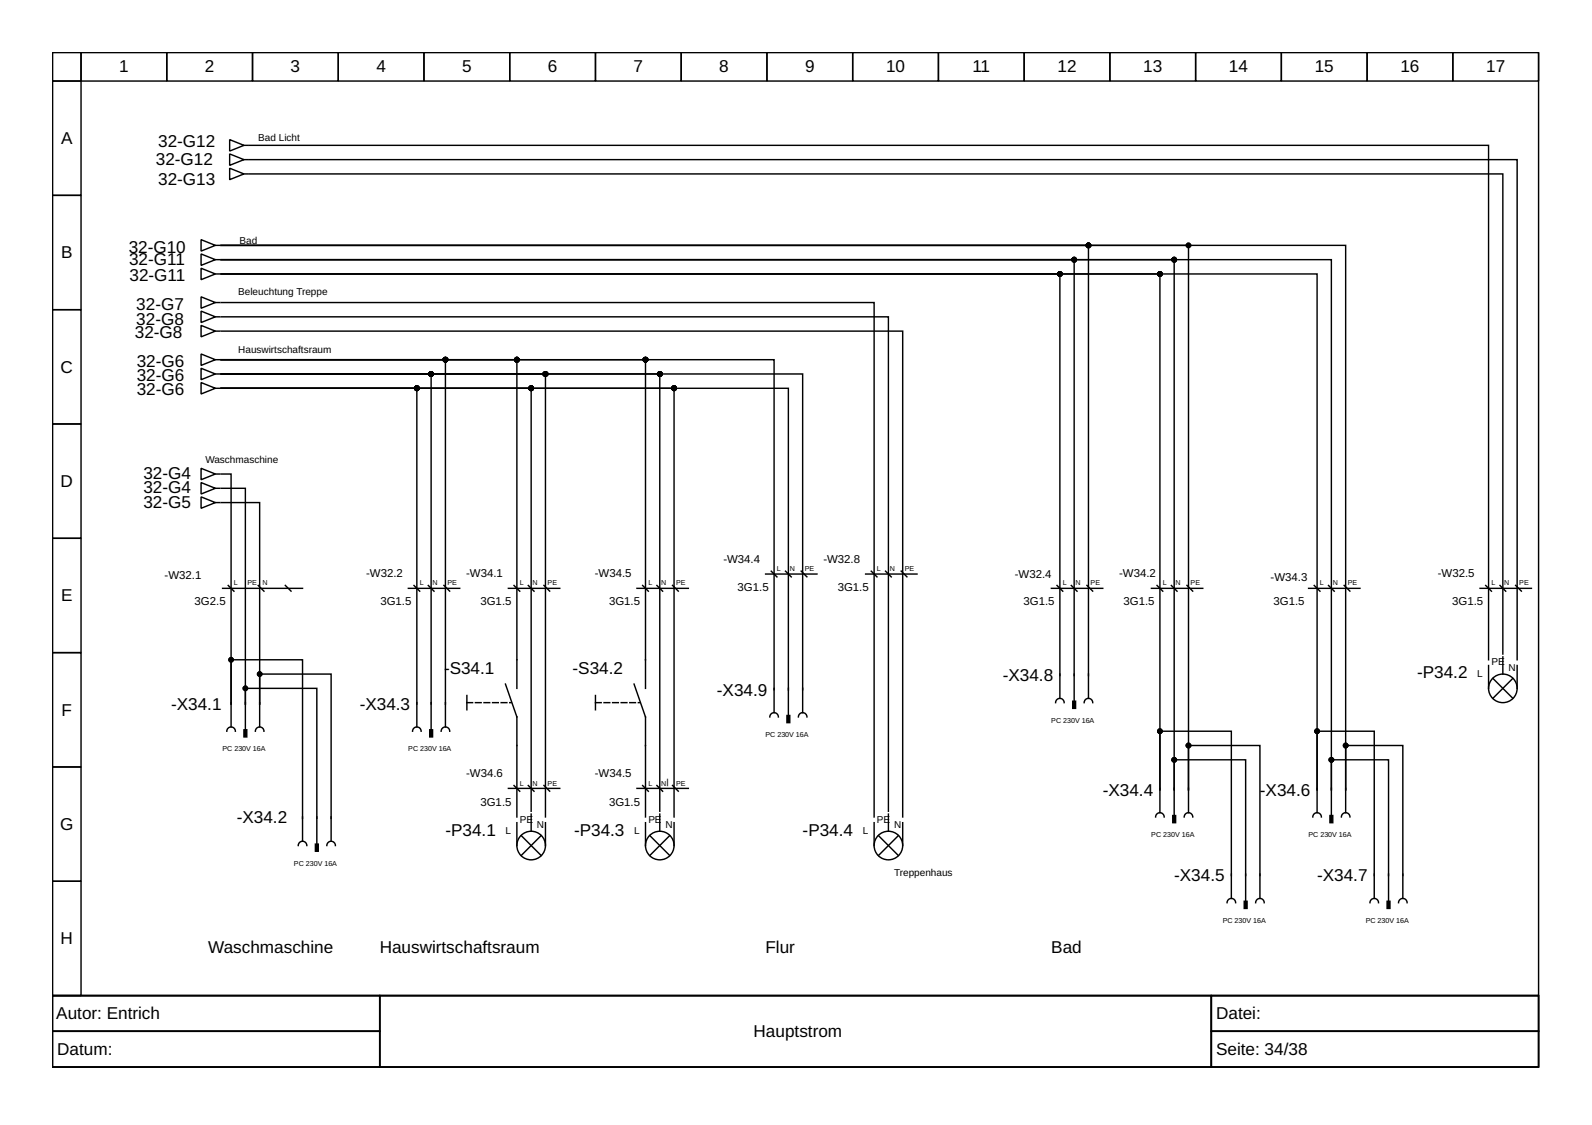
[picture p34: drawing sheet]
<svg xmlns="http://www.w3.org/2000/svg" width="297mm" height="210mm" viewBox="0 0 297 210" stroke-linecap="round" stroke-linejoin="round" font-family="sans-serif">
<defs><g id="words">
<g font-size="3.2">
<text x="22.2" y="13.5">1</text>
<text x="38.2" y="13.5">2</text>
<text x="54.2" y="13.5">3</text>
<text x="70.2" y="13.5">4</text>
<text x="86.2" y="13.5">5</text>
<text x="102.2" y="13.5">6</text>
<text x="118.2" y="13.5">7</text>
<text x="134.2" y="13.5">8</text>
<text x="150.2" y="13.5">9</text>
<text x="165.3" y="13.5">10</text>
<text x="181.4" y="13.5">11</text>
<text x="197.3" y="13.5">12</text>
<text x="213.3" y="13.5">13</text>
<text x="229.3" y="13.5">14</text>
<text x="245.3" y="13.5">15</text>
<text x="261.3" y="13.5">16</text>
<text x="277.3" y="13.5">17</text>
<text x="11.4" y="26.9">A</text>
<text x="29.5" y="27.4">32-G12</text>
<text x="29.1" y="30.7">32-G12</text>
<text x="29.5" y="34.6">32-G13</text>
<text x="24" y="47.1">32-G10</text>
<text x="11.4" y="48.2">B</text>
<text x="24.1" y="49.4">32-G11</text>
<text x="24.2" y="52.4">32-G11</text>
<text x="25.4" y="57.8">32-G7</text>
<text x="25.2" y="63.1">32-G8</text>
<text x="25.4" y="60.7">32-G8</text>
<text x="11.3" y="69.5">C</text>
<text x="25.5" y="71.1">32-G6</text>
<text x="25.5" y="68.4">32-G6</text>
<text x="25.5" y="73.8">32-G6</text>
<text x="26.8" y="89.4">32-G4</text>
<text x="11.3" y="90.8">D</text>
<text x="26.8" y="94.7">32-G5</text>
<text x="26.8" y="92">32-G4</text>
<text x="11.4" y="112.2">E</text>
<text x="82.8" y="125.8">-</text>
<text x="83.9" y="125.8">S34.1</text>
<text x="106.8" y="125.8">-S34.2</text>
<text x="133.8" y="129.8">-X34.9</text>
<text x="187.1" y="127.1">-X34.8</text>
<text x="264.4" y="126.6">-P34.2</text>
<text x="11.5" y="133.5">F</text>
<text x="31.9" y="132.4">-X34.1</text>
<text x="67.1" y="132.4">-X34.3</text>
<text x="205.8" y="148.4">-X34.4</text>
<text x="235.1" y="148.4">-X34.6</text>
<text x="11.2" y="154.8">G</text>
<text x="44.2" y="153.5">-X34.2</text>
<text x="83.1" y="155.9">-P34.1</text>
<text x="107.1" y="155.9">-P34.3</text>
<text x="149.8" y="155.9">-P34.4</text>
<text x="219.1" y="164.4">-X34.5</text>
<text x="245.7" y="164.4">-X34.7</text>
<text x="11.3" y="176.2">H</text>
<text x="38.9" y="177.8">Waschmaschine</text>
<text x="70.8" y="177.8">Hauswirtschaftsraum</text>
<text x="142.8" y="177.8">Flur</text>
<text x="196.2" y="177.8">Bad</text>
<text x="10.5" y="190.2">Autor: Entrich</text>
<text x="226.9" y="190.2">Datei:</text>
<text x="10.7" y="196.8">Datum:</text>
<text x="140.6" y="193.5">Hauptstrom</text>
<text x="226.9" y="196.8">Seite: 34/38</text>
</g>
<text font-size="2.4" x="124.2" y="146.6" transform="rotate(-90 124.2 146.6)">_</text>
<g font-size="2.1">
<text x="68.3" y="107.6">-W32.2</text>
<text x="87" y="107.6">-W34.1</text>
<text x="111" y="107.6">-W34.5</text>
<text x="135" y="105">-W34.4</text>
<text x="153.6" y="105">-W32.8</text>
<text x="189.4" y="107.9">-W32.4</text>
<text x="208.8" y="107.6">-W34.2</text>
<text x="268.3" y="107.6">-W32.5</text>
<text x="30.7" y="108">-W32.1</text>
<text x="36.3" y="113">3G2.5</text>
<text x="71" y="113">3G1.5</text>
<text x="89.6" y="113">3G1.5</text>
<text x="113.6" y="113">3G1.5</text>
<text x="137.6" y="110.3">3G1.5</text>
<text x="156.3" y="110.3">3G1.5</text>
<text x="191" y="113">3G1.5</text>
<text x="209.6" y="113">3G1.5</text>
<text x="237.1" y="108.4">-W34.3</text>
<text x="237.6" y="113">3G1.5</text>
<text x="270.9" y="113">3G1.5</text>
<text x="87" y="145">-W34.6</text>
<text x="111" y="145">-W34.5</text>
<text x="89.6" y="150.3">3G1.5</text>
<text x="113.6" y="150.3">3G1.5</text>
</g>
<g font-size="1.9">
<text x="48.2" y="26.3">Bad Licht</text>
<text x="44.7" y="45.5">Bad</text>
<text x="44.4" y="55.1">Beleuchtung Treppe</text>
<text x="44.4" y="65.8">Hauswirtschaftsraum</text>
<text x="38.3" y="86.3">Waschmaschine</text>
<text x="278.3" y="124.2">PE</text>
<text x="281.5" y="125.2">N</text>
<text x="275.6" y="126.3">L</text>
<text x="94.3" y="155.6">L</text>
<text x="97" y="153.5">PE</text>
<text x="100.2" y="154.6">N</text>
<text x="118.3" y="155.6">L</text>
<text x="121" y="153.5">PE</text>
<text x="124.2" y="154.6">N</text>
<text x="161" y="155.6">L</text>
<text x="163.6" y="153.5">PE</text>
<text x="166.8" y="154.6">N</text>
<text x="166.8" y="163.4">Treppenhaus</text>
</g>
<g font-size="1.3">
<text x="145" y="106.6">L</text>
<text x="147.4" y="106.6">N</text>
<text x="150.2" y="106.6">PE</text>
<text x="163.6" y="106.6">L</text>
<text x="166" y="106.6">N</text>
<text x="168.8" y="106.6">PE</text>
<text x="43.6" y="109.2">L</text>
<text x="46.2" y="109.2">PE</text>
<text x="49" y="109.2">N</text>
<text x="78.3" y="109.2">L</text>
<text x="80.7" y="109.2">N</text>
<text x="83.5" y="109.2">PE</text>
<text x="97" y="109.2">L</text>
<text x="99.4" y="109.2">N</text>
<text x="102.2" y="109.2">PE</text>
<text x="121" y="109.2">L</text>
<text x="123.4" y="109.2">N</text>
<text x="126.2" y="109.2">PE</text>
<text x="198.3" y="109.2">L</text>
<text x="200.7" y="109.2">N</text>
<text x="203.5" y="109.2">PE</text>
<text x="217" y="109.2">L</text>
<text x="219.4" y="109.2">N</text>
<text x="222.1" y="109.2">PE</text>
<text x="246.3" y="109.2">L</text>
<text x="248.7" y="109.2">N</text>
<text x="251.5" y="109.2">PE</text>
<text x="278.3" y="109.2">L</text>
<text x="280.7" y="109.2">N</text>
<text x="283.5" y="109.2">PE</text>
<text x="142.8" y="137.5">PC 230V 16A</text>
<text x="196.2" y="134.8">PC 230V 16A</text>
<text x="41.5" y="140.2">PC 230V 16A</text>
<text x="76.2" y="140.2">PC 230V 16A</text>
<text x="97" y="146.6">L</text>
<text x="99.4" y="146.6">N</text>
<text x="102.2" y="146.6">PE</text>
<text x="121" y="146.6">L</text>
<text x="123.4" y="146.6">N</text>
<text x="126.2" y="146.6">PE</text>
<text x="54.8" y="161.5">PC 230V 16A</text>
<text x="214.8" y="156.2">PC 230V 16A</text>
<text x="244.1" y="156.2">PC 230V 16A</text>
<text x="228.1" y="172.2">PC 230V 16A</text>
<text x="254.8" y="172.2">PC 230V 16A</text>
</g>
</g></defs>
<g fill="none" stroke="#000" stroke-width=".27">
<path d="M9.8 9.8h277.3v176h-277.3zM9.8 9.8h5.3v5.3h-5.3zM9.8 15.1h5.3v21.4h-5.3zM15.1 9.8h16v5.3h-16zM31.1 9.8h16v5.3h-16zM47.1 9.8h16v5.3h-16zM63.1 9.8h16v5.3h-16zM79.1 9.8h16v5.3h-16zM95.1 9.8h16v5.3h-16zM111.1 9.8h16v5.3h-16zM127.1 9.8h16v5.3h-16zM143.1 9.8h16v5.3h-16z"/>
<path d="M159.1 9.8h16v5.3h-16zM175.1 9.8h16v5.3h-16zM191.1 9.8h16v5.3h-16zM207.1 9.8h16v5.3h-16zM223.1 9.8h16v5.3h-16zM239.1 9.8h16v5.3h-16zM255.1 9.8h16v5.3h-16zM271.1 9.8h16v5.3h-16zM9.8 36.5h5.3v21.3h-5.3zM42.9 26.1l2.6 1-2.6 1.1zM42.9 28.7l2.6 1.1-2.6 1.1zM42.9 31.4l2.6 1.1-2.6 1z"/>
<path d="M45.5 27.1h.8M45.5 29.8h.8M45.5 32.5h.8M46.6 32.5h233.8v89.5M46.6 29.8h236.5v93.3M46.6 27.1h231.1v96M9.8 57.8h5.3v21.3h-5.3zM37.5 55.4l2.7 1-2.7 1.1zM37.5 58l2.7 1.1-2.7 1.1zM37.5 50l2.7 1.1-2.7 1.1zM37.5 44.7l2.7 1.1-2.7 1zM37.5 47.4l2.7 1-2.7 1.1z"/>
<path d="M40.2 56.4h.8M40.2 59.1h.8M40.2 51.1h.8M40.2 45.8h.8M40.2 48.4h.8M41.3 59.1h124.5v92.3M41.3 56.4h121.8v96M41.3 45.8h161.8v80.2M41.3 45.8h209.8v101.6v-8.3h10.6v24.3M41.3 45.8h180.4v101.6v-8.3h13.4v24.3M41.3 48.4h177.8v99v-5.6h13.3v21.6M41.3 48.4h207.1v99v-5.6h10.7v21.6"/>
<path d="M41.3 51.1h204.4v96.3v-11h10.7v27M41.3 51.1h156.5v74.9M41.3 51.1h175.1v96.3v-11h13.3v27M41.3 48.4h159.1v77.6M9.8 79.1h5.3v21.3h-5.3zM37.5 60.7l2.7 1.1-2.7 1zM37.5 68.7l2.7 1.1-2.7 1zM37.5 71.4l2.7 1-2.7 1.1zM37.5 66l2.7 1.1-2.7 1.1zM40.2 61.8h.8M40.2 69.8h.8M40.2 72.4h.8"/>
<path d="M40.2 67.1h.8M41.3 72.4h84.5v80M41.3 69.8h108.5v58.9M41.3 72.4h105.8v56.3M41.3 61.8h127.1v90.6M41.3 67.1h103.1v61.6M41.3 69.8h81.8v81.6M41.3 67.1h79.1v61.3M41.3 67.1h41.8v64.3M41.3 67.1h55.1v61.3M41.3 72.4h36.5v59M41.3 72.4h57.8v79"/>
<path d="M41.3 69.8h39.1v61.6M41.3 69.8h60.5v82.6M37.5 87.4l2.7 1-2.7 1.1zM37.5 92.7l2.7 1.1-2.7 1zM37.5 90l2.7 1.1-2.7 1.1zM40.2 88.4h.8M40.2 93.8h.8M40.2 91.1h.8M41.3 91.1h4.5v40.3v-3h13.3v24.3M41.3 93.8h7.1v37.6v-5.6h13.4v26.9M41.3 88.4h1.8v43v-8.3h13.3v29.6M9.8 100.4h5.3v21.4h-5.3z"/>
<path d="M41.5 109.8h14.9M42.6 109.2l1 1.1M48.2 109.2l1 1.1M53.2 109.2l1.1 1.1M76.2 109.8h9.6M77.2 109.2l1.1 1.1M79.9 109.2l1.1 1.1M82.8 109.2l1.1 1.1M94.9 109.8h9.5M95.9 109.2l1.1 1.1M98.6 109.2l1 1.1M101.5 109.2l1.1 1.1"/>
<path d="M118.9 109.8h9.5M119.9 109.2l1.1 1.1M122.6 109.2l1 1.1M125.5 109.2l1.1 1.1M142.8 107.1h9.6M143.9 106.6l1.1 1M146.6 106.6l1 1M149.5 106.6l1 1M161.5 107.1h9.6M162.6 106.6l1 1M165.2 106.6l1.1 1M168.1 106.6l1.1 1"/>
<path d="M196.2 109.8h9.6M197.2 109.2l1.1 1.1M199.9 109.2l1.1 1.1M202.8 109.2l1.1 1.1M214.8 109.8h9.6M215.9 109.2l1.1 1.1M218.6 109.2l1 1.1M221.5 109.2l1 1.1M244.2 109.8h9.5M245.2 109.2l1.1 1.1M247.9 109.2l1 1.1M250.8 109.2l1.1 1.1"/>
<path d="M276.2 109.8h9.5M277.2 109.2l1.1 1.1M279.9 109.2l1 1.1M282.8 109.2l1.1 1.1M9.8 121.8h5.3v21.3h-5.3zM42.3 136.4a.8 .8 0 0 1 .8-.8 .8 .8 0 0 1 .8 .8M43.1 131.1v4.5M45.8 131.1v5.1M47.6 136.4a.8 .8 0 0 1 .8-.8 .8 .8 0 0 1 .8 .8M48.4 131.1v4.5M77 136.4a.8 .8 0 0 1 .8-.8 .8 .8 0 0 1 .8 .8M77.8 131.1v4.5"/>
<path d="M80.4 131.1v5.1M82.3 136.4a.8 .8 0 0 1 .8-.8 .8 .8 0 0 1 .8 .8M83.1 131.1v4.5M87.1 129.8v2.6M94.3 127.6l2.1 6.2v18.6M111.1 129.8v2.6M118.3 127.6l2.1 6.2v18.6M143.6 133.8a.8 .8 0 0 1 .8-.8 .8 .8 0 0 1 .8 .8M144.4 128.4v4.6M147.1 128.4v5.1M149 133.8a.8 .8 0 0 1 .8-.8 .8 .8 0 0 1 .8 .8M149.8 128.4v4.6"/>
<path d="M197 131.1a.8 .8 0 0 1 .8-.8 .8 .8 0 0 1 .8 .8M197.8 125.8v4.5M200.4 125.8v5M202.3 131.1a.8 .8 0 0 1 .8-.8 .8 .8 0 0 1 .8 .8M203.1 125.8v4.5M277.7 124.2v4.2M278.5 126.6l3.8 3.7M280.4 122.6v3.2M282.3 126.6l-3.8 3.7M283.1 124.2v4.2M9.8 143.1h5.3v21.3h-5.3zM55.6 157.8a.8 .8 0 0 1 .8-.8 .8 .8 0 0 1 .8 .8"/>
<path d="M56.4 152.4v4.6M59.1 152.4v5.1M61 157.8a.8 .8 0 0 1 .8-.8 .8 .8 0 0 1 .8 .8M61.8 152.4v4.6M94.9 147.1h9.5M95.9 146.6l1.1 1M96.4 153.5v4.3M97.2 155.9l3.8 3.7M98.6 146.6l1 1M99.1 151.9v3.2M101 155.9l-3.8 3.7M101.5 146.6l1.1 1"/>
<path d="M101.8 153.5v4.3M118.9 147.1h9.5M119.9 146.6l1.1 1M120.4 153.5v4.3M121.2 155.9l3.8 3.7M122.6 146.6l1 1M123.1 151.9v3.2M125 155.9l-3.8 3.7M125.5 146.6l1.1 1M125.8 153.5v4.3M163.1 153.5v4.3M163.9 155.9l3.7 3.7"/>
<path d="M165.8 151.9v3.2M167.6 155.9l-3.7 3.7M168.4 153.5v4.3M215.6 152.4a.8 .8 0 0 1 .8-.8 .8 .8 0 0 1 .8 .8M216.4 147.1v4.5M219.1 147.1v5.1M220.9 152.4a.8 .8 0 0 1 .8-.8 .8 .8 0 0 1 .8 .8M221.7 147.1v4.5M244.9 152.4a.8 .8 0 0 1 .8-.8 .8 .8 0 0 1 .8 .8M245.7 147.1v4.5M248.4 147.1v5.1M250.3 152.4a.8 .8 0 0 1 .8-.8 .8 .8 0 0 1 .8 .8"/>
<path d="M251.1 147.1v4.5M9.8 164.4h5.3v21.4h-5.3zM228.9 168.4a.8 .8 0 0 1 .8-.8 .8 .8 0 0 1 .8 .8M229.7 163.1v4.5M232.4 163.1v5.1M234.3 168.4a.8 .8 0 0 1 .8-.8 .8 .8 0 0 1 .8 .8M235.1 163.1v4.5M255.6 168.4a.8 .8 0 0 1 .8-.8 .8 .8 0 0 1 .8 .8M256.4 163.1v4.5M259.1 163.1v5.1M260.9 168.4a.8 .8 0 0 1 .8-.8 .8 .8 0 0 1 .8 .8M261.7 163.1v4.5"/>
<path d="M9.8 185.8h277.3v13.3h-277.3zM9.8 185.8h61v6.6h-61zM9.8 192.4h61v6.7h-61zM70.8 185.8h155.2v13.3h-155.2zM226 185.8h61.1v6.6h-61.1zM226 192.4h61.1v6.7h-61.1z"/>
<circle cx="280.4" cy="128.4" r="2.67"/>
<circle cx="99.1" cy="157.8" r="2.67"/>
<circle cx="123.1" cy="157.8" r="2.67"/>
<circle cx="165.8" cy="157.8" r="2.67"/>
</g>
<path d="M87.1 131.1h8.3M111.1 131.1h8.3" fill="none" stroke="#000" stroke-width=".27" stroke-dasharray="1.1 .5"/>
<g fill="#000" stroke="#000" stroke-width=".27">
<path d="M45.5 136.2h.5v1.3h-.5z" fill-rule="evenodd"/>
<path d="M80.2 136.2h.5v1.3h-.5z" fill-rule="evenodd"/>
<path d="M146.8 133.5h.6v1.3h-.6z" fill-rule="evenodd"/>
<path d="M200.2 130.8h.5v1.4h-.5z" fill-rule="evenodd"/>
<path d="M58.8 157.5h.6v1.3h-.6z" fill-rule="evenodd"/>
<path d="M218.8 152.2h.6v1.3h-.6z" fill-rule="evenodd"/>
<path d="M248.1 152.2h.6v1.3h-.6z" fill-rule="evenodd"/>
<path d="M232.1 168.2h.6v1.3h-.6z" fill-rule="evenodd"/>
<path d="M258.8 168.2h.5v1.3h-.5z" fill-rule="evenodd"/>
<circle cx="197.8" cy="51.1" r=".4"/>
<circle cx="200.4" cy="48.4" r=".4"/>
<circle cx="203.1" cy="45.8" r=".4"/>
<circle cx="216.4" cy="51.1" r=".4"/>
<circle cx="219.1" cy="48.4" r=".4"/>
<circle cx="221.7" cy="45.8" r=".4"/>
<circle cx="77.8" cy="72.4" r=".4"/>
<circle cx="80.4" cy="69.8" r=".4"/>
<circle cx="83.1" cy="67.1" r=".4"/>
<circle cx="96.4" cy="67.1" r=".4"/>
<circle cx="99.1" cy="72.4" r=".4"/>
<circle cx="101.8" cy="69.8" r=".4"/>
<circle cx="120.4" cy="67.1" r=".4"/>
<circle cx="123.1" cy="69.8" r=".4"/>
<circle cx="125.8" cy="72.4" r=".4"/>
<circle cx="43.1" cy="123.1" r=".4"/>
<circle cx="45.8" cy="128.4" r=".4"/>
<circle cx="48.4" cy="125.8" r=".4"/>
<circle cx="216.4" cy="136.4" r=".4"/>
<circle cx="221.7" cy="139.1" r=".4"/>
<circle cx="245.7" cy="136.4" r=".4"/>
<circle cx="251.1" cy="139.1" r=".4"/>
<circle cx="219.1" cy="141.8" r=".4"/>
<circle cx="248.4" cy="141.8" r=".4"/>
</g>
<use href="#words"/>
</svg>
